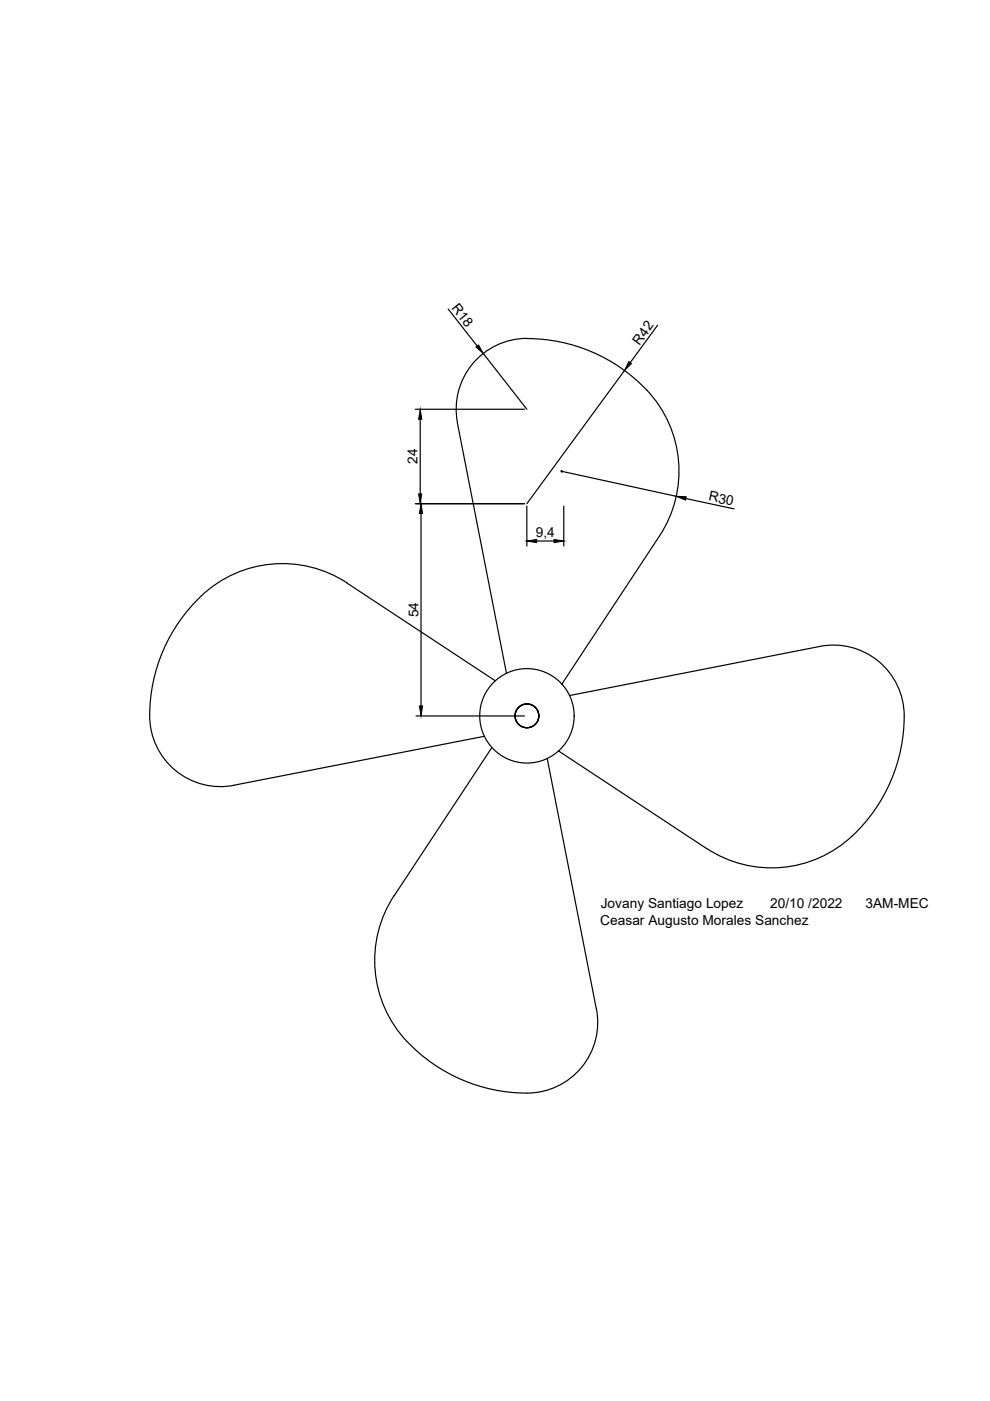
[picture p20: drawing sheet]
<svg xmlns="http://www.w3.org/2000/svg" width="210mm" height="297mm" viewBox="0 0 210 297" stroke-linecap="round" stroke-linejoin="round" font-family="sans-serif">
<defs><g id="words">
<g font-size="2.9">
<text x="95.7" y="65.4" transform="rotate(52 95.7 65.4)">R18</text>
<text x="135.6" y="73.3" transform="rotate(-54 135.6 73.3)">R42</text>
<text x="88.5" y="98.4" transform="rotate(-90 88.5 98.4)">24</text>
<text x="150.1" y="106.1" transform="rotate(12 150.1 106.1)">R30</text>
<text x="113.6" y="113.8">9,4</text>
<text x="88.7" y="130.9" transform="rotate(-90 88.7 130.9)">54</text>
<text x="127.3" y="196">Ceasar Augusto Morales Sanchez</text>
<text x="127.4" y="192.5">Jovany Santiago Lopez</text>
<text x="163.3" y="192.5">20/10 /2022</text>
<text x="183.5" y="192.5">3AM-MEC</text>
</g>
</g></defs>
<!-- layer: 0 -->
<g fill="none" stroke="#000" stroke-width=".25">
<path d="M95 65.5l6.2 7.8M102.5 75l9.2 11.8M111.7 71.8a35 35 0 0 1 25.4 10.9M111.7 71.7a15 15 0 0 0-14.7 17.9M132.4 78.6l-20.7 28.2M139.4 68.9l-5.8 8M88 86.8h23.2M89.1 88.9v15.8M97 89.6l10.4 53.2M118.9 99.9l24.5 5.3M119.1 99.8v.3M119.2 99.8l-.2 .1 .2 .2"/>
<path d="M137.1 82.7a25 25 0 0 1 2.7 30.9l-20.7 31.5M88 106.8h23.2M89.3 108.9v40.8M111.7 107.3v8.5M113.8 114.7h3.7M119.5 107.3v8.5M145.4 105.7l10.2 2.2M42.7 126.4a34.5 34.5 0 0 0-10.8 27.6 15 15 0 0 0 17.7 12.5l53.1-10.4M73.6 123.6l31.4 20.7M73.6 123.6a25 25 0 0 0-30.9 2.7M173.8 137.1l-53.1 10.4M173.8 137a15.1 15.1 0 0 1 17.9 16.5 35 35 0 0 1-10.9 23.7"/>
<path d="M88.2 151.8h23M104.3 158.5l-20.7 31.4M118.4 159.2l31.4 20.7a25 25 0 0 0 31-2.7M119.1 145.1h.1M116 160.8l10.4 53.1M83.6 189.9a25.2 25.2 0 0 0 6.4 34.3 34.3 34.3 0 0 0 23.9 7.4 15 15 0 0 0 12.6-17.7"/>
<circle cx="111.7" cy="151.8" r="10"/>
<circle cx="111.7" cy="151.8" r="2.52"/>
</g>
<path d="M100.9 73.6l.6-.5 1 1.9zM133.3 76.7l.6 .4-1.5 1.5zM89.1 86.8l.3 2.1h-.6zM88.8 104.7h.6l-.3 2.1zM89.3 106.8l.3 2.1h-.7zM111.7 114.7l2.1-.3v.6zM117.5 114.4l2 .3-2 .3zM143.4 105.2l2.1 .1-.1 .7zM88.9 149.7h.7l-.3 2.1z" fill="#000" stroke="#000" stroke-width=".21"/>
<use href="#words"/>
</svg>
